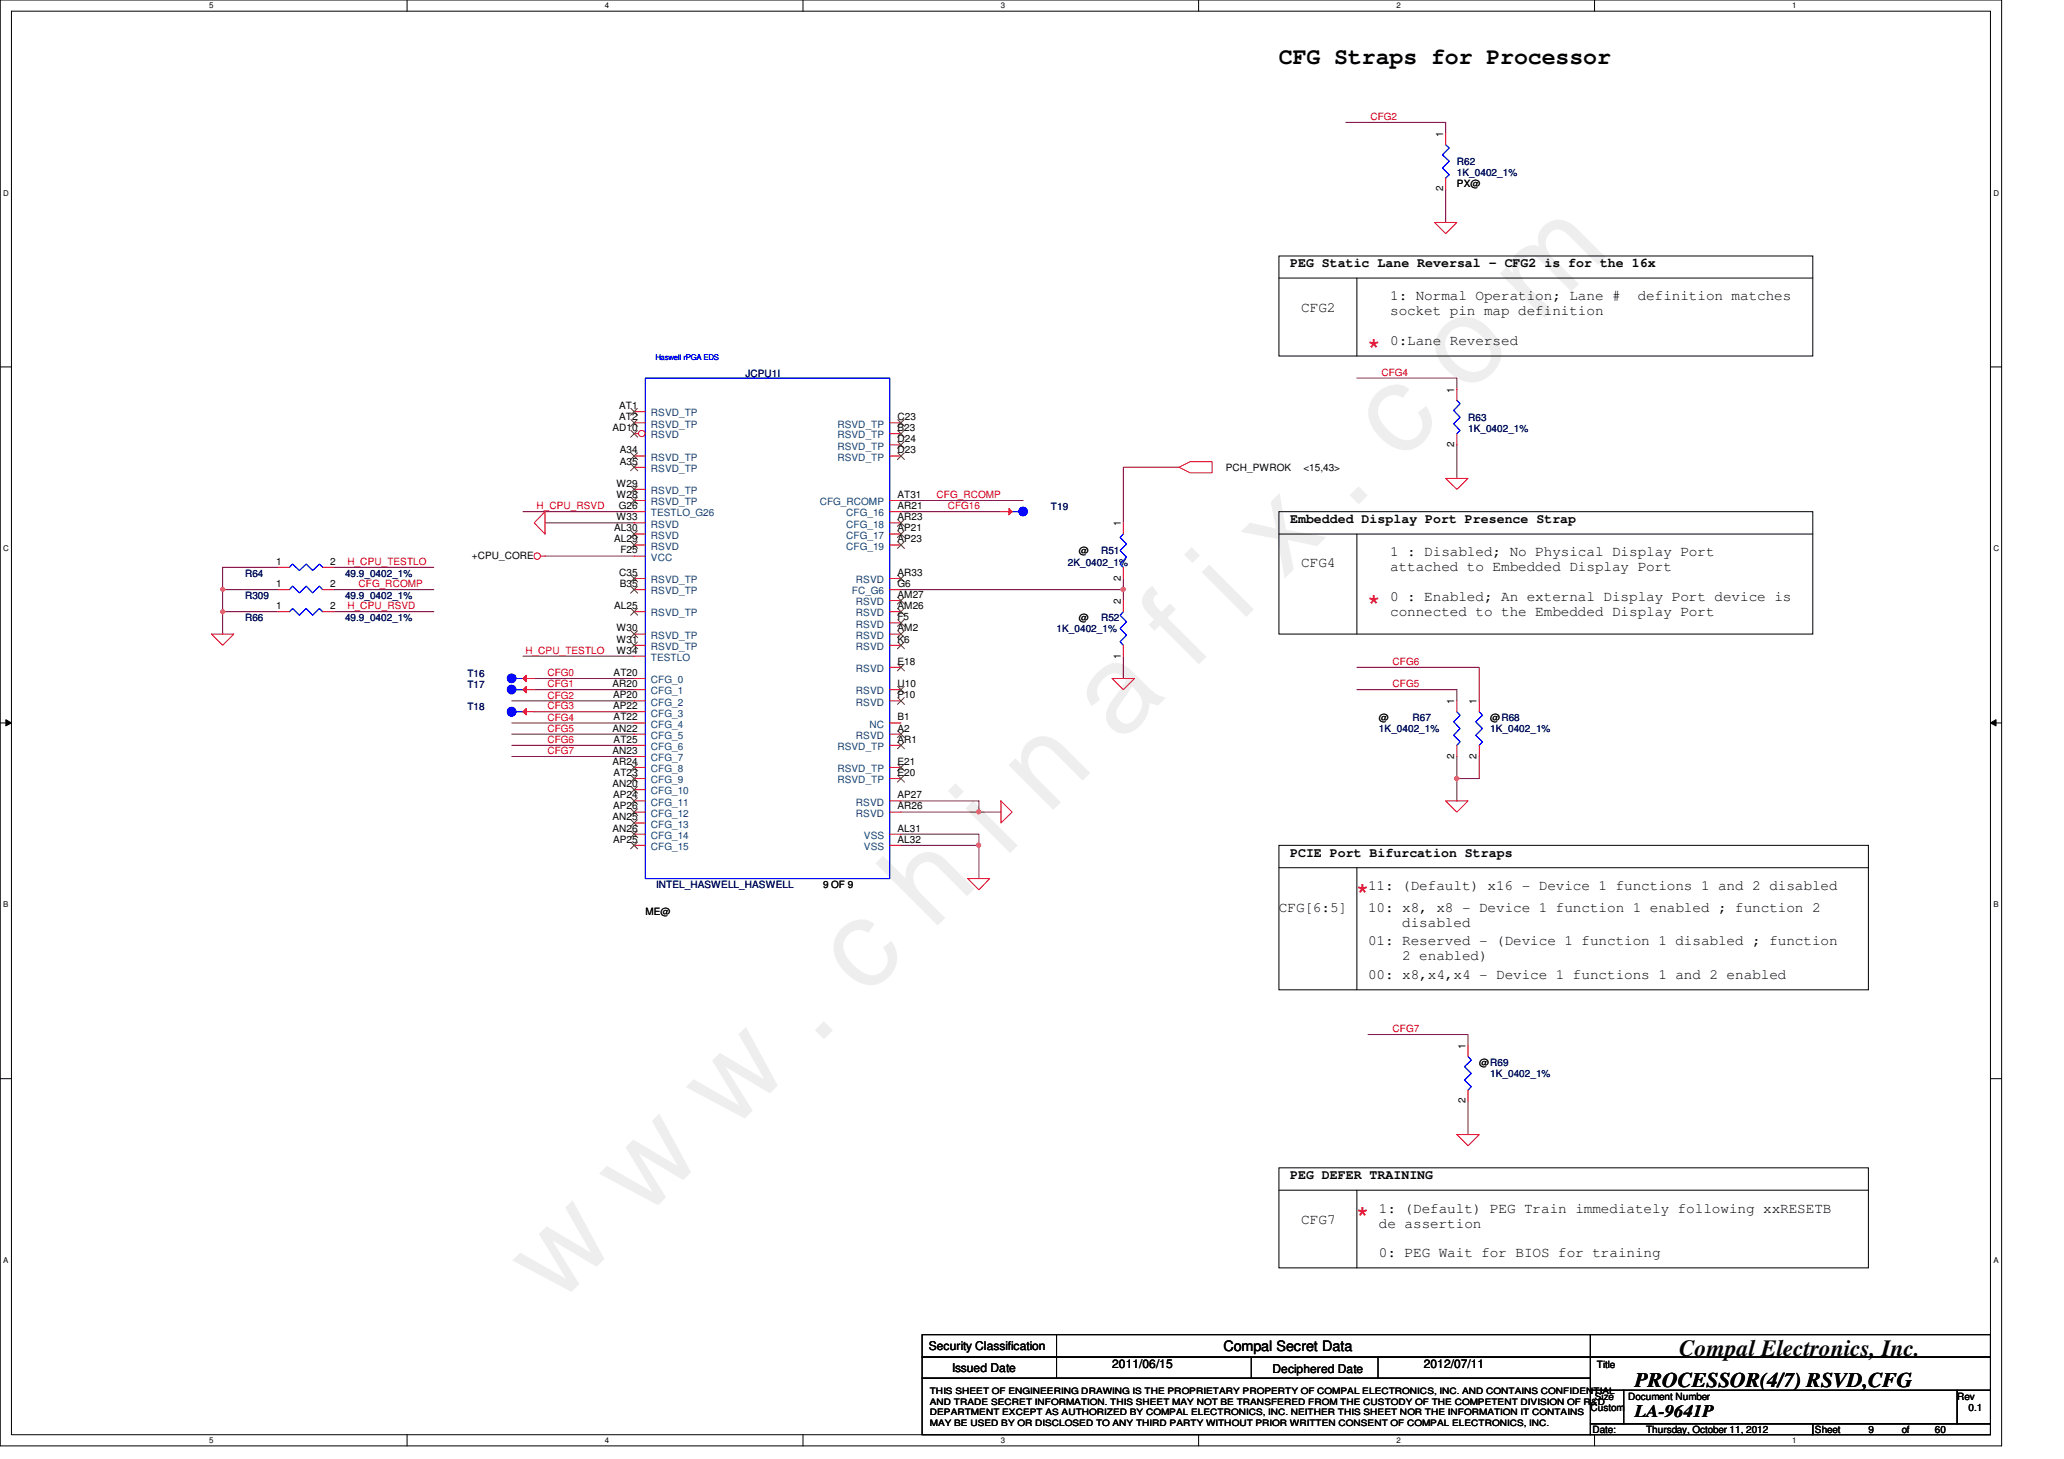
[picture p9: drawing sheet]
<svg xmlns="http://www.w3.org/2000/svg" width="297mm" height="210mm" viewBox="0 0 297 210" stroke-linecap="round" stroke-linejoin="round" font-family="sans-serif">
<defs><g id="words">
<text font-size="17.6" fill="#f0f" x="80.1" y="188" transform="rotate(-45 80.1 188)">w w w . c h i n a f i x . c o m</text>
<g font-size="4.3" fill="#f00">
<text x="196.9" y="51.9">*</text>
<text x="196.9" y="88.7">*</text>
<text x="195.3" y="130.3">*</text>
<text x="195.3" y="176.7">*</text>
</g>
<g font-size="3.3">
<text x="184.1" y="9.1">CFG Straps for Processor</text>
<text x="241.7" y="195.1">Compal Electronics, Inc.</text>
</g>
<text font-size="3" x="235.3" y="199.6">PROCESSOR(4/7) RSVD,CFG</text>
<text font-size="2.5" x="235.3" y="203.9">LA-9641P</text>
<g font-size="2.1">
<text x="187.3" y="44.8">CFG2</text>
<text x="200.1" y="43.2">1: Normal Operation; Lane #</text>
<text x="200.1" y="45.4">socket pin map definition</text>
<text x="235.7" y="43.2">definition matches</text>
<text x="200.1" y="49.6">0:Lane Reversed</text>
<text x="187.3" y="81.6">CFG4</text>
<text x="200.1" y="80">1 : Disabled; No Physical Display Port</text>
<text x="200.1" y="82.2">attached to Embedded Display Port</text>
<text x="200.1" y="86.4">0 : Enabled; An external Display Port device is</text>
<text x="200.1" y="88.6">connected to the Embedded Display Port</text>
<text x="184.1" y="131.2">CFG[6:5]</text>
<text x="196.9" y="128">11: (Default) x16 - Device 1 functions 1 and 2 disabled</text>
<text x="196.9" y="131.2">10: x8, x8 - Device 1 function 1 enabled ; function 2</text>
<text x="196.9" y="136">01: Reserved - (Device 1 function 1 disabled ; function</text>
<text x="201.8" y="133.4">disabled</text>
<text x="196.9" y="140.8">00: x8,x4,x4 - Device 1 functions 1 and 2 enabled</text>
<text x="201.8" y="138.2">2 enabled)</text>
<text x="187.3" y="176">CFG7</text>
<text x="198.5" y="174.5">1: (Default) PEG Train immediately following xxRESETB</text>
<text x="198.5" y="176.6">de assertion</text>
<text x="198.5" y="180.8">0: PEG Wait for BIOS for training</text>
<text x="176.1" y="194.4">Compal Secret Data</text>
</g>
<g font-size="1.9">
<text x="185.7" y="38.4">PEG Static Lane Reversal - CFG2 is for the 16x</text>
<text x="185.7" y="75.2">Embedded Display Port Presence Strap</text>
<text x="185.7" y="123.2">PCIE Port Bifurcation Straps</text>
<text x="185.7" y="169.6">PEG DEFER TRAINING</text>
</g>
<g font-size="1.7">
<text x="133.7" y="194.3">Security Classification</text>
<text x="137" y="197.3">Issued Date</text>
<text x="160.1" y="196.8">2011/06/15</text>
<text x="183.1" y="197.5">Deciphered Date</text>
<text x="204.9" y="196.8">2012/07/11</text>
</g>
<g font-size="1.4" fill="#f00">
<text x="197.2" y="17.3">CFG2</text>
<text x="198.8" y="54.1">CFG4</text>
<text x="134.8" y="71.7">CFG_RCOMP</text>
<text x="77.2" y="73.3">H_CPU_RSVD</text>
<text x="136.4" y="73.3">CFG16</text>
<text x="50" y="81.3">H_CPU_TESTLO</text>
<text x="50" y="87.7">H_CPU_RSVD</text>
<text x="51.6" y="84.5">CFG_RCOMP</text>
<text x="75.6" y="94.1">H_CPU_TESTLO</text>
<text x="200.4" y="95.7">CFG6</text>
<text x="78.8" y="100.5">CFG2</text>
<text x="78.8" y="97.3">CFG0</text>
<text x="78.8" y="98.9">CFG1</text>
<text x="200.4" y="98.9">CFG5</text>
<text x="78.8" y="103.7">CFG4</text>
<text x="78.8" y="105.3">CFG5</text>
<text x="78.8" y="106.9">CFG6</text>
<text x="78.8" y="102.1">CFG3</text>
<text x="78.8" y="108.5">CFG7</text>
<text x="200.4" y="148.5">CFG7</text>
</g>
<g font-size="1.4">
<text x="207.7" y="19.7" transform="rotate(-90 207.7 19.7)">1</text>
<text x="207.7" y="27.5" transform="rotate(-90 207.7 27.5)">2</text>
<text x="209.7" y="27">PX@</text>
<text x="89.1" y="58.8">AT1</text>
<text x="209.3" y="56.5" transform="rotate(-90 209.3 56.5)">1</text>
<text x="88.1" y="62">AD10</text>
<text x="89.1" y="60.5">AT2</text>
<text x="89.2" y="65.2">A34</text>
<text x="129.2" y="60.5">C23</text>
<text x="129.2" y="62">B23</text>
<text x="129.2" y="63.6">D24</text>
<text x="129.2" y="65.2">D23</text>
<text x="209.3" y="64.3" transform="rotate(-90 209.3 64.3)">2</text>
<text x="88.7" y="70">W29</text>
<text x="88.7" y="71.6">W28</text>
<text x="89.2" y="66.8">A35</text>
<text x="129.2" y="71.6">AT31</text>
<text x="176.4" y="67.8">PCH_PWROK</text>
<text x="187.6" y="67.8">&lt;15,43&gt;</text>
<text x="88.4" y="76.5">AL30</text>
<text x="88.7" y="74.8">W33</text>
<text x="89.1" y="73.2">G26</text>
<text x="129.2" y="73.2">AR21</text>
<text x="129.2" y="74.8">AR23</text>
<text x="129.2" y="76.5">AP21</text>
<text x="161.3" y="75.7" transform="rotate(-90 161.3 75.7)">1</text>
<text x="39.7" y="81.2">1</text>
<text x="47.5" y="81.2">2</text>
<text x="67.9" y="80.4">+CPU_CORE</text>
<text x="88.4" y="78">AL29</text>
<text x="89.1" y="82.8">C35</text>
<text x="89.3" y="79.6">F25</text>
<text x="129.2" y="78">AP23</text>
<text x="129.2" y="82.8">AR33</text>
<text x="155.3" y="79.8">@</text>
<text x="161.3" y="83.5" transform="rotate(-90 161.3 83.5)">2</text>
<text x="39.7" y="87.6">1</text>
<text x="39.7" y="84.5">1</text>
<text x="47.5" y="87.6">2</text>
<text x="47.5" y="84.5">2</text>
<text x="88.4" y="87.6">AL25</text>
<text x="89.2" y="84.5">B35</text>
<text x="129.2" y="84.5">G6</text>
<text x="129.2" y="86">AM27</text>
<text x="129.2" y="87.6">AM26</text>
<text x="129.2" y="89.2">F5</text>
<text x="155.3" y="89.4">@</text>
<text x="161.3" y="86.9" transform="rotate(-90 161.3 86.9)">2</text>
<text x="88.7" y="90.8">W30</text>
<text x="88.7" y="92.5">W31</text>
<text x="88.7" y="94">W34</text>
<text x="129.2" y="90.8">AM2</text>
<text x="129.2" y="92.5">K6</text>
<text x="129.2" y="95.6">E18</text>
<text x="161.3" y="94.7" transform="rotate(-90 161.3 94.7)">1</text>
<text x="88.1" y="98.8">AR20</text>
<text x="88.2" y="100.5">AP20</text>
<text x="88.3" y="97.2">AT20</text>
<text x="129.2" y="98.8">U10</text>
<text x="129.2" y="100.5">P10</text>
<text x="209.3" y="101.3" transform="rotate(-90 209.3 101.3)">1</text>
<text x="212.5" y="101.3" transform="rotate(-90 212.5 101.3)">1</text>
<text x="88.1" y="105.2">AN22</text>
<text x="88.2" y="102">AP22</text>
<text x="88.3" y="103.6">AT22</text>
<text x="88.3" y="106.8">AT25</text>
<text x="129.2" y="106.8">AR1</text>
<text x="129.2" y="105.2">A2</text>
<text x="129.2" y="103.6">B1</text>
<text x="198.5" y="103.8">@</text>
<text x="214.5" y="103.8">@R68</text>
<text x="88.1" y="108.5">AN23</text>
<text x="88.1" y="110">AR24</text>
<text x="88.1" y="113.2">AN20</text>
<text x="88.3" y="111.6">AT23</text>
<text x="129.2" y="110">E21</text>
<text x="129.2" y="111.6">E20</text>
<text x="209.3" y="109.1" transform="rotate(-90 209.3 109.1)">2</text>
<text x="212.5" y="109.1" transform="rotate(-90 212.5 109.1)">2</text>
<text x="88.1" y="118">AN25</text>
<text x="88.1" y="119.6">AN26</text>
<text x="88.2" y="114.9">AP24</text>
<text x="88.2" y="116.5">AP26</text>
<text x="129.2" y="119.6">AL31</text>
<text x="129.2" y="114.9">AP27</text>
<text x="129.2" y="116.5">AR26</text>
<text x="88.2" y="121.2">AP25</text>
<text x="129.2" y="121.2">AL32</text>
<text x="92.9" y="131.6">ME@</text>
<text x="118.4" y="127.8">9 OF 9</text>
<text x="210.9" y="150.9" transform="rotate(-90 210.9 150.9)">1</text>
<text x="212.9" y="153.4">@R69</text>
<text x="210.9" y="158.7" transform="rotate(-90 210.9 158.7)">2</text>
<text x="229.8" y="196.8">Title</text>
<text x="228.9" y="203">Custom</text>
<text x="229.5" y="201.4">Size</text>
<text x="234.3" y="201.4">Document Number</text>
<text x="281.7" y="201.4">Rev</text>
<text x="283.3" y="203">0.1</text>
<text x="229.2" y="206.2">Date:</text>
<text x="236.9" y="206.2">Thursday, October 11, 2012</text>
<text x="261.2" y="206.2">Sheet</text>
<text x="268.9" y="206.2">9</text>
<text x="273.7" y="206.2">of</text>
<text x="278.5" y="206.2">60</text>
</g>
<g font-size="1.4" fill="#000080">
<text x="209.7" y="23.7">R62</text>
<text x="209.7" y="25.4">1K_0402_1%</text>
<text x="107.3" y="54.2">JCPU1I</text>
<text x="211.3" y="60.6">R63</text>
<text x="211.3" y="62.2">1K_0402_1%</text>
<text x="151.3" y="73.4">T19</text>
<text x="35.3" y="83">R64</text>
<text x="49.7" y="83">49.9_0402_1%</text>
<text x="153.7" y="81.4">2K_0402_1%</text>
<text x="158.5" y="79.8">R51</text>
<text x="35.3" y="89.4">R66</text>
<text x="35.3" y="86.2">R309</text>
<text x="49.7" y="89.4">49.9_0402_1%</text>
<text x="49.7" y="86.2">49.9_0402_1%</text>
<text x="158.5" y="89.4">R52</text>
<text x="152.1" y="91">1K_0402_1%</text>
<text x="67.3" y="97.4">T16</text>
<text x="67.3" y="99">T17</text>
<text x="67.3" y="102.2">T18</text>
<text x="198.5" y="105.4">1K_0402_1%</text>
<text x="203.3" y="103.8">R67</text>
<text x="214.5" y="105.4">1K_0402_1%</text>
<text x="94.4" y="127.8">INTEL_HASWELL_HASWELL</text>
<text x="214.5" y="155">1K_0402_1%</text>
</g>
<g font-size="1.4" fill="#004080">
<text x="93.7" y="59.9">RSVD_TP</text>
<text x="93.7" y="61.5">RSVD_TP</text>
<text x="93.7" y="63.1">RSVD</text>
<text x="120.5" y="61.5">RSVD_TP</text>
<text x="120.5" y="63.1">RSVD_TP</text>
<text x="120.5" y="64.7">RSVD_TP</text>
<text x="93.7" y="66.3">RSVD_TP</text>
<text x="93.7" y="67.9">RSVD_TP</text>
<text x="93.7" y="71.1">RSVD_TP</text>
<text x="120.5" y="66.3">RSVD_TP</text>
<text x="93.7" y="72.7">RSVD_TP</text>
<text x="93.7" y="74.3">TESTLO_G26</text>
<text x="93.7" y="75.9">RSVD</text>
<text x="93.7" y="77.5">RSVD</text>
<text x="118" y="72.7">CFG_RCOMP</text>
<text x="121.8" y="74.3">CFG_16</text>
<text x="121.8" y="75.9">CFG_18</text>
<text x="121.8" y="77.5">CFG_17</text>
<text x="93.7" y="79.1">RSVD</text>
<text x="93.7" y="80.7">VCC</text>
<text x="93.7" y="83.9">RSVD_TP</text>
<text x="121.8" y="79.1">CFG_19</text>
<text x="123.2" y="83.9">RSVD</text>
<text x="93.7" y="85.5">RSVD_TP</text>
<text x="93.7" y="88.7">RSVD_TP</text>
<text x="122.6" y="85.5">FC_G6</text>
<text x="123.2" y="87.1">RSVD</text>
<text x="123.2" y="88.7">RSVD</text>
<text x="93.7" y="91.9">RSVD_TP</text>
<text x="93.7" y="93.5">RSVD_TP</text>
<text x="93.7" y="95.1">TESTLO</text>
<text x="123.2" y="90.3">RSVD</text>
<text x="123.2" y="91.9">RSVD</text>
<text x="123.2" y="93.5">RSVD</text>
<text x="93.7" y="98.3">CFG_0</text>
<text x="93.7" y="99.9">CFG_1</text>
<text x="93.7" y="101.5">CFG_2</text>
<text x="123.2" y="96.7">RSVD</text>
<text x="123.2" y="99.9">RSVD</text>
<text x="123.2" y="101.5">RSVD</text>
<text x="93.7" y="103.1">CFG_3</text>
<text x="93.7" y="104.7">CFG_4</text>
<text x="93.7" y="106.3">CFG_5</text>
<text x="93.7" y="107.9">CFG_6</text>
<text x="120.5" y="107.9">RSVD_TP</text>
<text x="123.2" y="106.3">RSVD</text>
<text x="125.1" y="104.7">NC</text>
<text x="93.7" y="109.5">CFG_7</text>
<text x="93.7" y="111.1">CFG_8</text>
<text x="93.7" y="112.7">CFG_9</text>
<text x="120.5" y="111.1">RSVD_TP</text>
<text x="120.5" y="112.7">RSVD_TP</text>
<text x="93.7" y="114.3">CFG_10</text>
<text x="93.7" y="115.9">CFG_11</text>
<text x="93.7" y="117.5">CFG_12</text>
<text x="93.7" y="119.1">CFG_13</text>
<text x="123.2" y="115.9">RSVD</text>
<text x="123.2" y="117.5">RSVD</text>
<text x="93.7" y="120.7">CFG_14</text>
<text x="93.7" y="122.3">CFG_15</text>
<text x="124.3" y="120.7">VSS</text>
<text x="124.3" y="122.3">VSS</text>
</g>
<g font-size="1.3">
<text x="133.8" y="200.6">THIS SHEET OF ENGINEERING DRAWING IS THE PROPRIETARY PROPERTY OF COMPAL ELECTRONICS, INC. AND CONTAINS CONFIDENTIAL</text>
<text x="133.8" y="202.1">AND TRADE SECRET INFORMATION. THIS SHEET MAY NOT BE TRANSFERED FROM THE CUSTODY OF THE COMPETENT DIVISION OF R&amp;D</text>
<text x="133.8" y="203.6">DEPARTMENT EXCEPT AS AUTHORIZED BY COMPAL ELECTRONICS, INC. NEITHER THIS SHEET NOR THE INFORMATION IT CONTAINS</text>
<text x="133.8" y="205.1">MAY BE USED BY OR DISCLOSED TO ANY THIRD PARTY WITHOUT PRIOR WRITTEN CONSENT OF COMPAL ELECTRONICS, INC.</text>
</g>
<g font-size="1.1">
<text x="30.1" y="1.1">5</text>
<text x="87" y="1.1">4</text>
<text x="144" y="1.1">3</text>
<text x="201" y="1.1">2</text>
<text x="257.9" y="1.1">1</text>
<text x=".5" y="28.2">D</text>
<text x="286.9" y="28.2">D</text>
<text x=".5" y="79.3">C</text>
<text x="286.9" y="79.3">C</text>
<text x=".5" y="130.6">B</text>
<text x="286.9" y="130.6">B</text>
<text x=".5" y="181.7">A</text>
<text x="286.9" y="181.7">A</text>
<text x="30.1" y="207.6">5</text>
<text x="87" y="207.6">4</text>
<text x="144" y="207.6">3</text>
<text x="201" y="207.6">2</text>
<text x="257.9" y="207.6">1</text>
</g>
<text font-size="1.1" fill="#00f" x="94.3" y="51.9">Haswell rPGA EDS</text>
</g></defs>
<path d="M0 0h288.1v208h-288.1zM1.6 1.6h284.9v204.8h-284.9z" fill="none" stroke="#000" stroke-width=".14"/>
<g fill="#fff">
<path d="M30.1 .2h.6v1.2h-.6z"/>
<path d="M30.1 206.6h.6v1.2h-.6z"/>
</g>
<path d="M58.6 0v1.6M58.6 206.4v1.6" fill="none" stroke="#000" stroke-width=".14"/>
<g fill="#fff">
<path d="M87 .2h.6v1.2h-.6z"/>
<path d="M87 206.6h.6v1.2h-.6z"/>
</g>
<path d="M115.6 0v1.6M115.6 206.4v1.6" fill="none" stroke="#000" stroke-width=".14"/>
<g fill="#fff">
<path d="M144 .2h.6v1.2h-.6z"/>
<path d="M144 206.6h.6v1.2h-.6z"/>
</g>
<path d="M172.5 0v1.6M172.5 206.4v1.6" fill="none" stroke="#000" stroke-width=".14"/>
<g fill="#fff">
<path d="M200.9 .2h.6v1.2h-.6z"/>
<path d="M200.9 206.6h.6v1.2h-.6z"/>
</g>
<path d="M229.5 0v1.6M229.5 206.4v1.6" fill="none" stroke="#000" stroke-width=".14"/>
<g fill="#fff">
<path d="M257.9 .2h.6v1.2h-.6z"/>
<path d="M257.9 206.6h.6v1.2h-.6z"/>
<path d="M.5 27.2h.7v1.2h-.7z"/>
<path d="M286.9 27.2h.7v1.2h-.7z"/>
<path d="M.5 78.4h.7v1.1h-.7z"/>
<path d="M286.9 78.4h.7v1.1h-.7z"/>
</g>
<path d="M0 52.8h1.6M286.5 52.8h1.6" fill="none" stroke="#000" stroke-width=".14"/>
<g fill="#fff">
<path d="M.5 129.6h.7v1.2h-.7z"/>
<path d="M286.9 129.6h.7v1.2h-.7z"/>
</g>
<path d="M0 104h1.6M.8 103.5l.8 .5-.8 .4zM286.5 104l.8-.5v.9zM286.5 104h1.6" fill="none" stroke="#000" stroke-width=".14"/>
<path d="M.8 103.5l.8 .5-.8 .4zM286.5 104l.8-.5v.9z" fill="#000"/>
<g fill="#fff">
<path d="M.5 180.8h.7v1.1h-.7z"/>
<path d="M286.9 180.8h.7v1.1h-.7z"/>
</g>
<path d="M184.1 36.8h76.8v14.4h-76.8zM184.1 40h76.8M184.1 73.6h76.8v17.6h-76.8zM184.1 76.8h76.8M184.1 121.6h84.8v20.8h-84.8zM184.1 124.8h84.8M0 155.2h1.6M286.5 155.2h1.6M184.1 168h84.8v14.4h-84.8zM184.1 171.2h84.8" fill="none" stroke="#000" stroke-width=".14"/>
<path d="M193.7 17.6h14.4v1.6M32 81.6h8M40 88h-8v3.2" fill="none" stroke="#800040" stroke-width=".14"/>
<circle cx="32" cy="88" r=".3" fill="#f0f"/>
<circle cx="32" cy="88" r=".3" fill="none" stroke="#f0f" stroke-width=".14"/>
<path d="M40 84.8h-8v3.2M48 81.6h14.4M48 84.8h14.4M48 88h14.4" fill="none" stroke="#800040" stroke-width=".14"/>
<circle cx="32" cy="84.8" r=".3" fill="#f0f"/>
<circle cx="32" cy="84.8" r=".3" fill="none" stroke="#f0f" stroke-width=".14"/>
<path d="M32 81.6v3.2M129.7 84.8h32" fill="none" stroke="#800040" stroke-width=".14"/>
<path d="M208.1 19.2v1.6M30.4 91.2h3.3l-1.7 1.6zM40 88h1.7M40 84.8h1.7M40 81.6h1.7M46.4 88h1.6M46.4 84.8h1.6M46.4 81.6h1.6" fill="none" stroke="#f00" stroke-width=".14"/>
<g fill="none" stroke="#000" stroke-width=".14">
<path d="M132.7 192h96.2v3.2h-96.2zM132.7 195.2h96.2v3.1h-96.2zM132.7 198.3h96.2v8.1h-96.2zM152.1 192v6.3M180.1 195.2v3.1M198.3 195.2v3.1M228.9 192h57.6v3.2h-57.6zM228.9 195.2h57.6v4.8h-57.6zM228.9 200h4.8v4.8h-4.8zM228.9 204.8h32v1.6h-32zM233.7 200h48v4.8h-48zM260.9 204.8h25.6v1.6h-25.6z"/>
<path d="M281.7 200h4.8v4.8h-4.8z"/>
</g>
<path d="M208.1 20.8l.5 .5-1 1 1 .9-1 1 1 .9-.5 .5M92.9 54.4h35.1v72h-35.1zM41.7 88l.4-.5 1 1 1-1 .9 1 1-1 .4 .5M41.7 84.8l.4-.5 1 1 1-1 .9 1 1-1 .4 .5M41.7 81.6l.4-.5 1 1 1-1 .9 1 1-1 .4 .5" fill="none" stroke="#00f" stroke-width=".14"/>
<circle cx="32" cy="88" r=".3" fill="#f0f"/>
<circle cx="32" cy="88" r=".3" fill="none" stroke="#f0f" stroke-width=".14"/>
<circle cx="32" cy="84.8" r=".3" fill="#f0f"/>
<circle cx="32" cy="84.8" r=".3" fill="none" stroke="#f0f" stroke-width=".14"/>
<use href="#words"/>
</svg>
